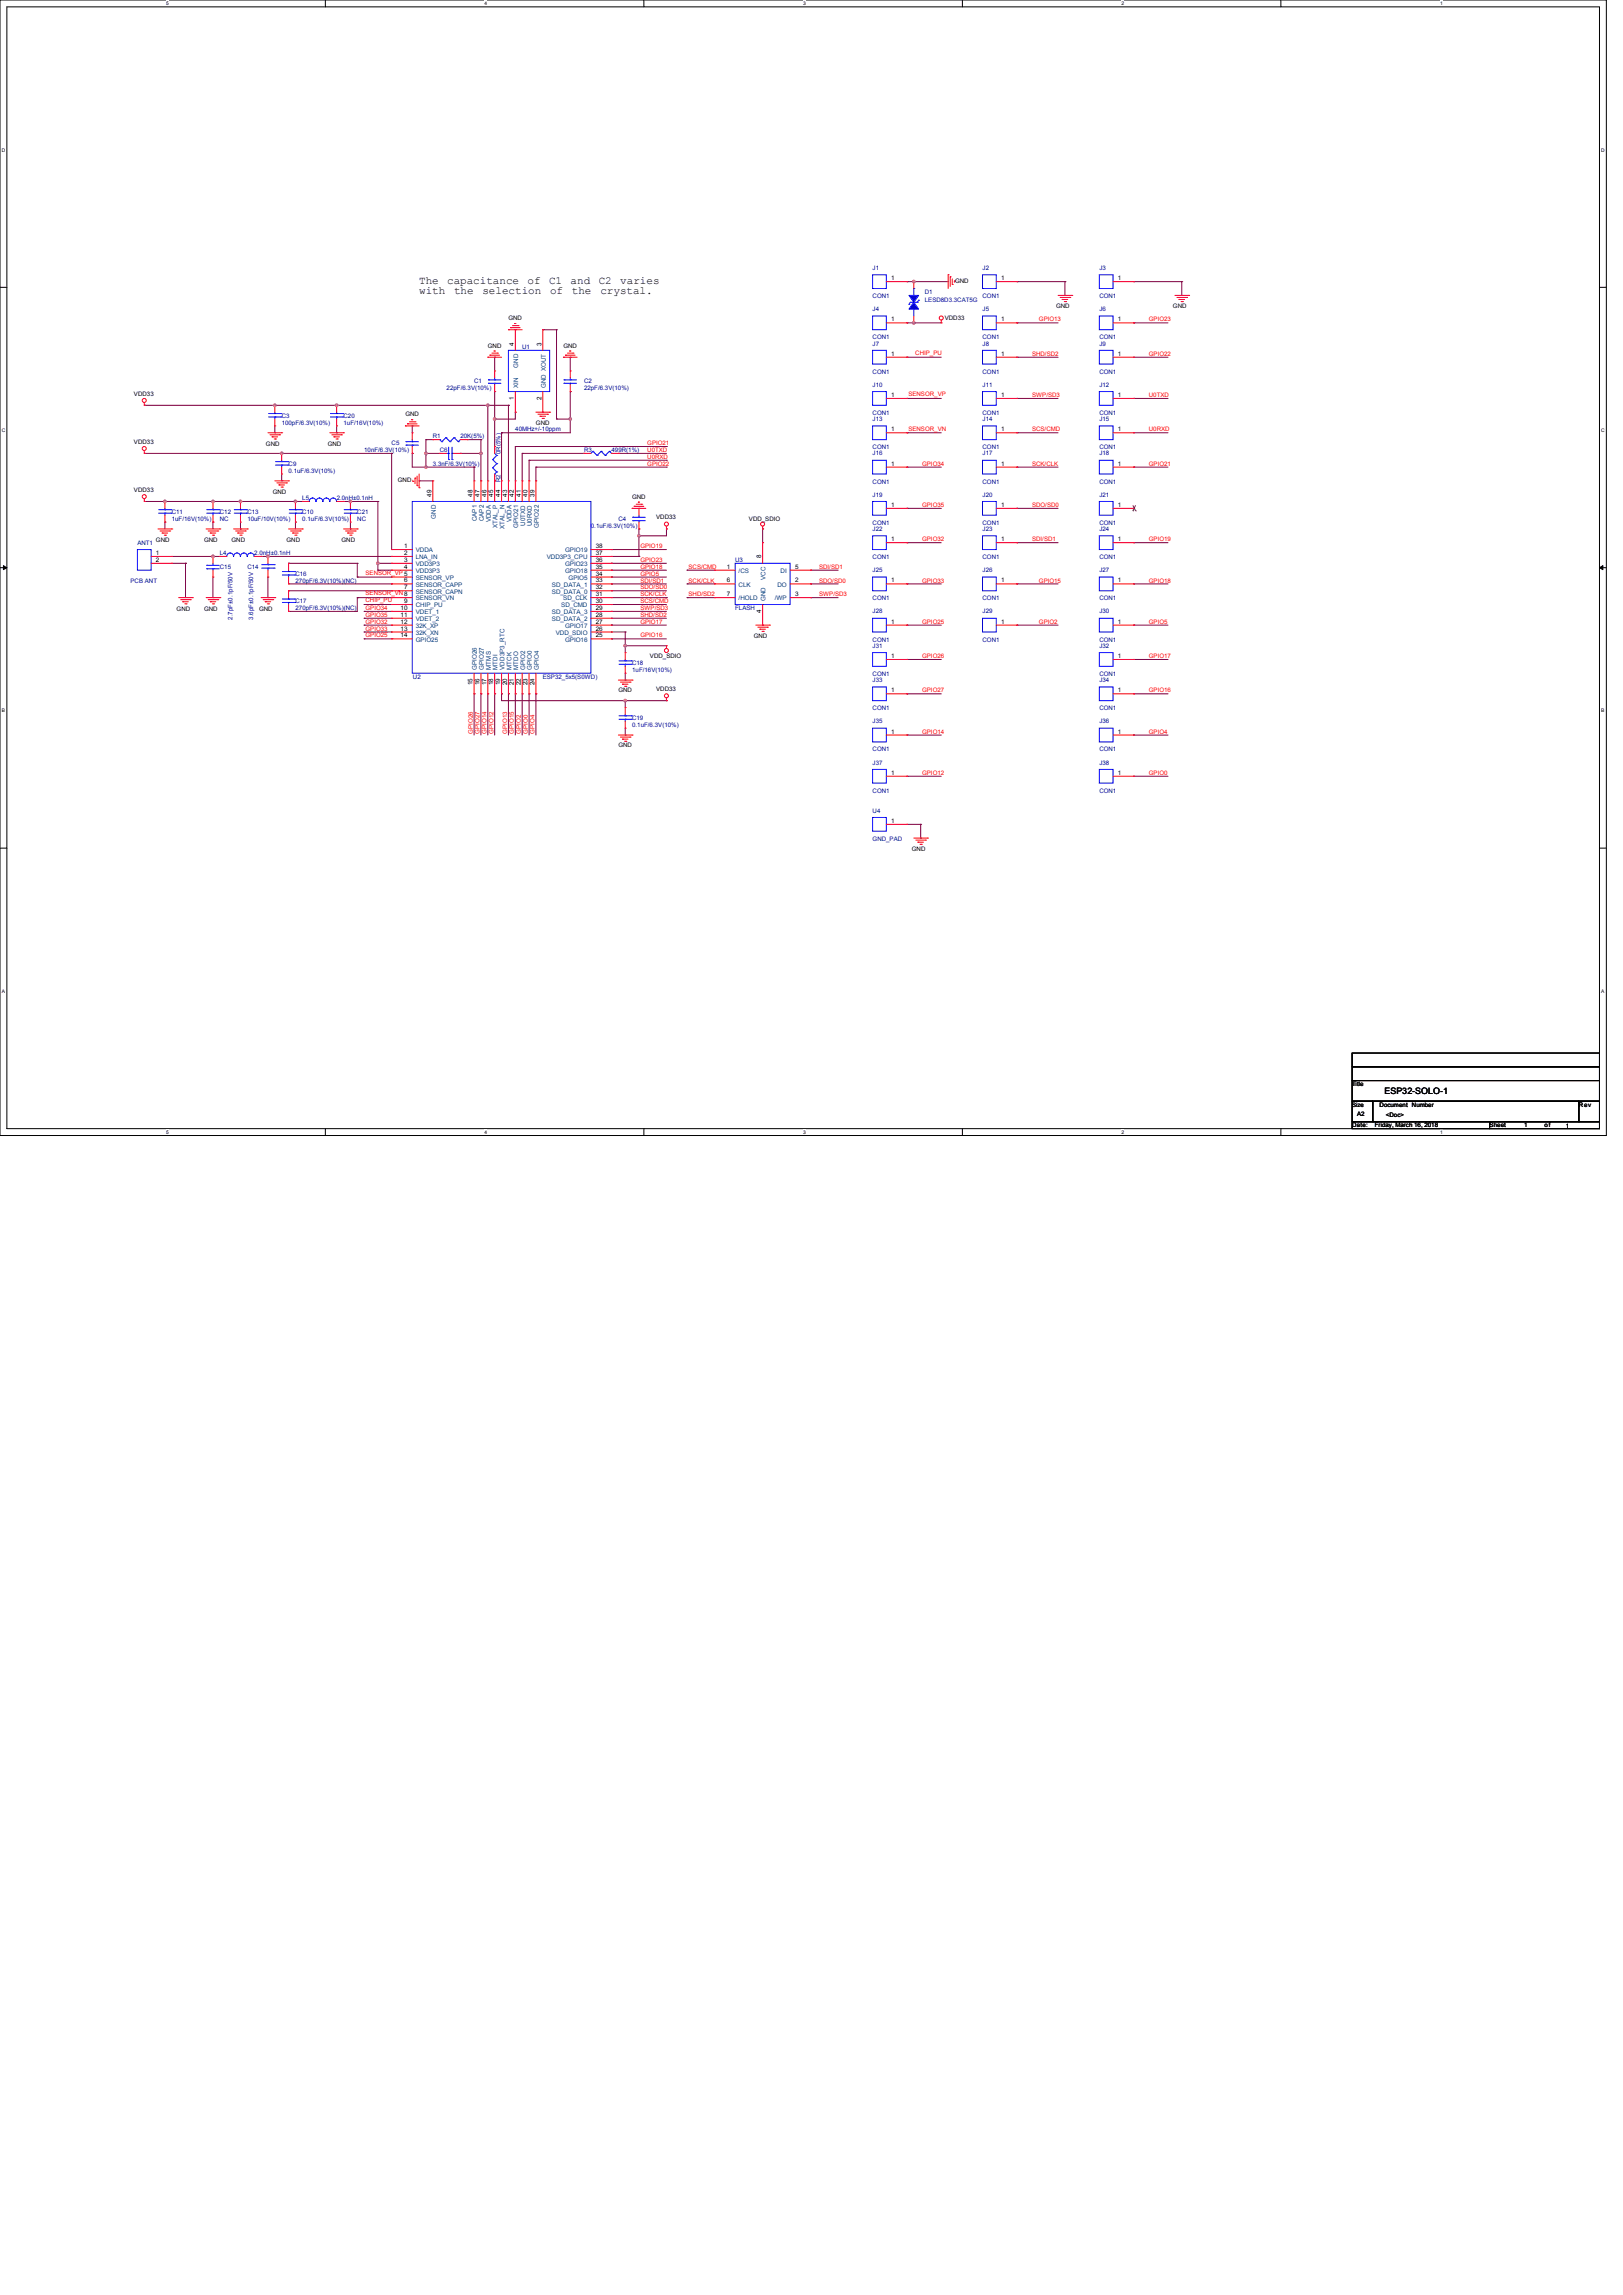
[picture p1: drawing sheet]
<svg xmlns="http://www.w3.org/2000/svg" width="210mm" height="297mm" viewBox="0 0 210 297" stroke-linecap="round" stroke-linejoin="round" font-family="sans-serif">
<defs><g id="words">
<g font-size="1.4">
<text x="54.2" y="36.7">The</text>
<text x="54.2" y="38.1">with</text>
<text x="57.9" y="36.7">capacitance</text>
<text x="58.7" y="38.1">the</text>
<text x="62.4" y="38.1">selection</text>
<text x="68.3" y="36.7">of</text>
<text x="71" y="36.7">C1</text>
<text x="71.2" y="38.1">of</text>
<text x="73.8" y="36.7">and</text>
<text x="74" y="38.1">the</text>
<text x="77.5" y="36.7">C2</text>
<text x="77.7" y="38.1">crystal.</text>
<text x="80.3" y="36.7">varies</text>
</g>
<text font-size="1.2" x="179.1" y="141.6">ESP32-SOLO-1</text>
<g font-size=".8" fill="#000080">
<text x="112.9" y="34.9">J1</text>
<text x="127.1" y="34.9">J2</text>
<text x="142.3" y="34.9">J3</text>
<text x="112.9" y="40.3">J4</text>
<text x="112.9" y="38.6">CON1</text>
<text x="119.7" y="38">D1</text>
<text x="119.7" y="39.1">LESD8D3.3CAT5G</text>
<text x="127.1" y="38.6">CON1</text>
<text x="127.1" y="40.3">J5</text>
<text x="142.3" y="40.3">J6</text>
<text x="142.3" y="38.6">CON1</text>
<text x="67.6" y="45.2">U1</text>
<text x="112.9" y="43.9">CON1</text>
<text x="112.9" y="44.7">J7</text>
<text x="127.1" y="43.9">CON1</text>
<text x="127.1" y="44.7">J8</text>
<text x="142.3" y="43.9">CON1</text>
<text x="142.3" y="44.7">J9</text>
<text x="57.8" y="50.5">22pF/6.3V(10%)</text>
<text x="61.3" y="49.6">C1</text>
<text x="75.6" y="49.6">C2</text>
<text x="75.6" y="50.5">22pF/6.3V(10%)</text>
<text x="112.9" y="48.4">CON1</text>
<text x="112.9" y="50">J10</text>
<text x="112.9" y="53.7">CON1</text>
<text x="127.1" y="48.4">CON1</text>
<text x="127.1" y="50">J11</text>
<text x="127.1" y="53.7">CON1</text>
<text x="142.3" y="50">J12</text>
<text x="142.3" y="53.7">CON1</text>
<text x="142.3" y="48.4">CON1</text>
<text x="36.5" y="54">C3</text>
<text x="36.5" y="54.9">100pF/6.3V(10%)</text>
<text x="44.5" y="54">C20</text>
<text x="44.5" y="54.9">1uF/16V(10%)</text>
<text x="47.1" y="58.5">10nF/6.3V(10%)</text>
<text x="50.7" y="57.6">C5</text>
<text x="56" y="56.7">R1</text>
<text x="56.9" y="58.5">C6</text>
<text x="59.6" y="56.7">20K(5%)</text>
<text x="64.8" y="58.8" transform="rotate(-90 64.8 58.8)">0R(5%)</text>
<text x="66.7" y="55.8">40MHz+/-10ppm</text>
<text x="75.6" y="58.5">R3</text>
<text x="79.1" y="58.5">499R(1%)</text>
<text x="112.9" y="58.9">J16</text>
<text x="112.9" y="54.5">J13</text>
<text x="112.9" y="58.1">CON1</text>
<text x="127.1" y="54.5">J14</text>
<text x="127.1" y="58.1">CON1</text>
<text x="127.1" y="58.9">J17</text>
<text x="142.3" y="54.5">J15</text>
<text x="142.3" y="58.1">CON1</text>
<text x="142.3" y="58.9">J18</text>
<text x="37.3" y="60.3">C9</text>
<text x="37.3" y="61.2">0.1uF/6.3V(10%)</text>
<text x="39.1" y="64.7">L5</text>
<text x="43.6" y="64.7">2.0nH±0.1nH</text>
<text x="56" y="60.3">3.3nF/6.3V(10%)</text>
<text x="64.8" y="62.4" transform="rotate(-90 64.8 62.4)">R2</text>
<text x="112.9" y="62.6">CON1</text>
<text x="112.9" y="64.3">J19</text>
<text x="127.1" y="62.6">CON1</text>
<text x="127.1" y="64.3">J20</text>
<text x="142.3" y="64.3">J21</text>
<text x="142.3" y="62.6">CON1</text>
<text x="17.8" y="70.5">ANT1</text>
<text x="22.2" y="66.5">C11</text>
<text x="22.2" y="67.4">1uF/16V(10%)</text>
<text x="28.5" y="66.5">C12</text>
<text x="28.5" y="67.4">NC</text>
<text x="28.5" y="71.8">L4</text>
<text x="32" y="66.5">C13</text>
<text x="32" y="67.4">10uF/10V(10%)</text>
<text x="32.9" y="71.8">2.0nH±0.1nH</text>
<text x="39.1" y="66.5">C10</text>
<text x="39.1" y="67.4">0.1uF/6.3V(10%)</text>
<text x="46.2" y="66.5">C21</text>
<text x="46.2" y="67.4">NC</text>
<text x="76.5" y="68.3">0.1uF/6.3V(10%)</text>
<text x="80" y="67.4">C4</text>
<text x="112.9" y="68.7">J22</text>
<text x="112.9" y="67.9">CON1</text>
<text x="127.1" y="68.7">J23</text>
<text x="127.1" y="67.9">CON1</text>
<text x="142.3" y="67.9">CON1</text>
<text x="142.3" y="68.7">J24</text>
<text x="16.9" y="75.4">PCB ANT</text>
<text x="28.5" y="73.6">C15</text>
<text x="32" y="73.6">C14</text>
<text x="38.2" y="74.5">C16</text>
<text x="38.2" y="75.4">270pF/6.3V(10%)(NC)</text>
<text x="95.1" y="72.7">U3</text>
<text x="112.9" y="72.4">CON1</text>
<text x="112.9" y="74.1">J25</text>
<text x="112.9" y="77.7">CON1</text>
<text x="127.1" y="72.4">CON1</text>
<text x="127.1" y="74.1">J26</text>
<text x="127.1" y="77.7">CON1</text>
<text x="142.3" y="72.4">CON1</text>
<text x="142.3" y="74.1">J27</text>
<text x="142.3" y="77.7">CON1</text>
<text x="30.1" y="80.2" transform="rotate(-90 30.1 80.2)">2.7pF±0.1pF/50V</text>
<text x="32.7" y="80.2" transform="rotate(-90 32.7 80.2)">3.6pF±0.1pF/50V</text>
<text x="38.2" y="78.1">C17</text>
<text x="38.2" y="78.9">270pF/6.3V(10%)(NC)</text>
<text x="95.1" y="78.9">FLASH</text>
<text x="112.9" y="83.8">J31</text>
<text x="112.9" y="79.4">J28</text>
<text x="112.9" y="83">CON1</text>
<text x="127.1" y="79.4">J29</text>
<text x="127.1" y="83">CON1</text>
<text x="142.3" y="79.4">J30</text>
<text x="142.3" y="83">CON1</text>
<text x="142.3" y="83.8">J32</text>
<text x="53.4" y="87.9">U2</text>
<text x="70.2" y="87.8">ESP32_5x5(S0WD)</text>
<text x="81.8" y="86.1">C18</text>
<text x="81.8" y="86.9">1uF/16V(10%)</text>
<text x="112.9" y="87.5">CON1</text>
<text x="112.9" y="88.3">J33</text>
<text x="142.3" y="87.5">CON1</text>
<text x="142.3" y="88.3">J34</text>
<text x="81.8" y="93.2">C19</text>
<text x="81.8" y="94.1">0.1uF/6.3V(10%)</text>
<text x="112.9" y="93.6">J35</text>
<text x="112.9" y="91.9">CON1</text>
<text x="142.3" y="93.6">J36</text>
<text x="142.3" y="91.9">CON1</text>
<text x="112.9" y="97.3">CON1</text>
<text x="112.9" y="98.9">J37</text>
<text x="142.3" y="97.3">CON1</text>
<text x="142.3" y="98.9">J38</text>
<text x="112.9" y="105.2">U4</text>
<text x="112.9" y="102.6">CON1</text>
<text x="142.3" y="102.6">CON1</text>
<text x="112.9" y="108.8">GND_PAD</text>
</g>
<g font-size=".8">
<text x="65.8" y="41.4">GND</text>
<text x="115.3" y="41.6">1</text>
<text x="115.3" y="36.3">1</text>
<text x="122.2" y="41.4">VDD33</text>
<text x="123.6" y="36.6">GND</text>
<text x="129.5" y="36.3">1</text>
<text x="129.5" y="41.6">1</text>
<text x="136.7" y="39.9">GND</text>
<text x="144.7" y="41.6">1</text>
<text x="144.7" y="36.3">1</text>
<text x="151.8" y="39.9">GND</text>
<text x="63.1" y="45">GND</text>
<text x="66.5" y="44.7" transform="rotate(-90 66.5 44.7)">4</text>
<text x="70" y="44.7" transform="rotate(-90 70 44.7)">3</text>
<text x="72.9" y="45">GND</text>
<text x="115.3" y="46">1</text>
<text x="129.5" y="46">1</text>
<text x="144.7" y="46">1</text>
<text x="17.3" y="51.2">VDD33</text>
<text x="52.5" y="53.9">GND</text>
<text x="66.5" y="51.8" transform="rotate(-90 66.5 51.8)">1</text>
<text x="70" y="51.8" transform="rotate(-90 70 51.8)">2</text>
<text x="115.3" y="51.4">1</text>
<text x="129.5" y="51.4">1</text>
<text x="144.7" y="51.4">1</text>
<text x="17.3" y="57.4">VDD33</text>
<text x="34.4" y="57.7">GND</text>
<text x="42.4" y="57.7">GND</text>
<text x="69.3" y="54.9">GND</text>
<text x="115.3" y="55.8">1</text>
<text x="129.5" y="55.8">1</text>
<text x="144.7" y="55.8">1</text>
<text x="17.3" y="63.6">VDD33</text>
<text x="35.3" y="63.9">GND</text>
<text x="51.5" y="62.4">GND</text>
<text x="55.8" y="64.3" transform="rotate(-90 55.8 64.3)">49</text>
<text x="61.2" y="64.3" transform="rotate(-90 61.2 64.3)">48</text>
<text x="62" y="64.3" transform="rotate(-90 62 64.3)">47</text>
<text x="62.9" y="64.3" transform="rotate(-90 62.9 64.3)">46</text>
<text x="63.8" y="64.3" transform="rotate(-90 63.8 64.3)">45</text>
<text x="64.7" y="64.3" transform="rotate(-90 64.7 64.3)">44</text>
<text x="65.6" y="64.3" transform="rotate(-90 65.6 64.3)">43</text>
<text x="66.5" y="64.3" transform="rotate(-90 66.5 64.3)">42</text>
<text x="67.4" y="64.3" transform="rotate(-90 67.4 64.3)">41</text>
<text x="68.3" y="64.3" transform="rotate(-90 68.3 64.3)">40</text>
<text x="69.2" y="64.3" transform="rotate(-90 69.2 64.3)">39</text>
<text x="81.8" y="64.5">GND</text>
<text x="115.3" y="60.3">1</text>
<text x="115.3" y="65.6">1</text>
<text x="129.5" y="60.3">1</text>
<text x="129.5" y="65.6">1</text>
<text x="144.7" y="65.6">1</text>
<text x="144.7" y="60.3">1</text>
<text x="20.2" y="70.1">GND</text>
<text x="20.2" y="71.8">1</text>
<text x="26.4" y="70.1">GND</text>
<text x="30" y="70.1">GND</text>
<text x="37.1" y="70.1">GND</text>
<text x="44.2" y="70.1">GND</text>
<text x="52.3" y="70.9">1</text>
<text x="52.3" y="71.8">2</text>
<text x="77.1" y="70.9">38</text>
<text x="77.1" y="71.8">37</text>
<text x="84.9" y="67.2">VDD33</text>
<text x="96.9" y="67.4">VDD_SDIO</text>
<text x="115.3" y="70">1</text>
<text x="129.5" y="70">1</text>
<text x="144.7" y="70">1</text>
<text x="20.2" y="72.7">2</text>
<text x="52.3" y="72.7">3</text>
<text x="52.3" y="73.6">4</text>
<text x="52.3" y="75.4">6</text>
<text x="52.3" y="76.3">7</text>
<text x="77.1" y="77.2">31</text>
<text x="77.1" y="76.3">32</text>
<text x="77.1" y="75.4">33</text>
<text x="77.1" y="74.5">34</text>
<text x="77.1" y="73.6">35</text>
<text x="77.1" y="72.7">36</text>
<text x="94.1" y="73.6">1</text>
<text x="94.1" y="75.4">6</text>
<text x="94.1" y="77.2">7</text>
<text x="98.5" y="72.3" transform="rotate(-90 98.5 72.3)">8</text>
<text x="102.9" y="75.4">2</text>
<text x="102.9" y="77.2">3</text>
<text x="102.9" y="73.6">5</text>
<text x="115.3" y="75.4">1</text>
<text x="129.5" y="75.4">1</text>
<text x="144.7" y="75.4">1</text>
<text x="22.9" y="79">GND</text>
<text x="26.4" y="79">GND</text>
<text x="33.5" y="79">GND</text>
<text x="51.8" y="78.9">10</text>
<text x="51.8" y="79.8">11</text>
<text x="51.8" y="80.7">12</text>
<text x="51.8" y="81.6">13</text>
<text x="51.8" y="82.5">14</text>
<text x="52.3" y="78">9</text>
<text x="77.1" y="81.6">26</text>
<text x="77.1" y="82.5">25</text>
<text x="77.1" y="80.7">27</text>
<text x="77.1" y="79.8">28</text>
<text x="77.1" y="78.9">29</text>
<text x="77.1" y="78">30</text>
<text x="97.5" y="82.6">GND</text>
<text x="98.5" y="79.3" transform="rotate(-90 98.5 79.3)">4</text>
<text x="115.3" y="80.7">1</text>
<text x="129.5" y="80.7">1</text>
<text x="144.7" y="80.7">1</text>
<text x="61.2" y="88.7" transform="rotate(-90 61.2 88.7)">15</text>
<text x="62" y="88.7" transform="rotate(-90 62 88.7)">16</text>
<text x="62.9" y="88.7" transform="rotate(-90 62.9 88.7)">17</text>
<text x="63.8" y="88.7" transform="rotate(-90 63.8 88.7)">18</text>
<text x="64.7" y="88.7" transform="rotate(-90 64.7 88.7)">19</text>
<text x="65.6" y="88.7" transform="rotate(-90 65.6 88.7)">20</text>
<text x="66.5" y="88.7" transform="rotate(-90 66.5 88.7)">21</text>
<text x="67.4" y="88.7" transform="rotate(-90 67.4 88.7)">22</text>
<text x="68.3" y="88.7" transform="rotate(-90 68.3 88.7)">23</text>
<text x="69.2" y="88.7" transform="rotate(-90 69.2 88.7)">24</text>
<text x="80" y="89.6">GND</text>
<text x="84.1" y="85.2">VDD_SDIO</text>
<text x="84.9" y="89.4">VDD33</text>
<text x="115.3" y="85.2">1</text>
<text x="115.3" y="89.6">1</text>
<text x="144.7" y="85.2">1</text>
<text x="144.7" y="89.6">1</text>
<text x="115.3" y="94.9">1</text>
<text x="144.7" y="94.9">1</text>
<text x="80" y="96.7">GND</text>
<text x="115.3" y="100.3">1</text>
<text x="144.7" y="100.3">1</text>
<text x="115.3" y="106.5">1</text>
<text x="118" y="110.1">GND</text>
<text x="175" y="140.5">Title</text>
<text x="175" y="143.2">Size</text>
<text x="178.5" y="143.2">Document Number</text>
<text x="204.3" y="143.2">Rev</text>
<text x="175" y="145.9">Date:</text>
<text x="175.6" y="144.5">A2</text>
<text x="177.9" y="145.9">Friday, March 16, 2018</text>
<text x="179.3" y="144.5">&lt;Doc&gt;</text>
<text x="192.7" y="145.9">Sheet</text>
<text x="197.2" y="145.9">1</text>
<text x="199.8" y="145.9">of</text>
<text x="202.6" y="146">1</text>
</g>
<g font-size=".8" fill="#f00">
<text x="134.4" y="41.6">GPIO13</text>
<text x="148.7" y="41.6">GPIO23</text>
<text x="118.4" y="45.9">CHIP_PU</text>
<text x="133.5" y="46">SHD/SD2</text>
<text x="148.7" y="46">GPIO22</text>
<text x="117.5" y="51.3">SENSOR_VP</text>
<text x="133.5" y="51.4">SWP/SD3</text>
<text x="148.7" y="51.4">U0TXD</text>
<text x="83.8" y="58.5">U0TXD</text>
<text x="83.8" y="59.4">U0RXD</text>
<text x="83.8" y="57.6">GPIO21</text>
<text x="117.5" y="55.7">SENSOR_VN</text>
<text x="133.5" y="55.8">SCS/CMD</text>
<text x="148.7" y="55.8">U0RXD</text>
<text x="83.8" y="60.3">GPIO22</text>
<text x="119.3" y="60.3">GPIO34</text>
<text x="119.3" y="65.6">GPIO35</text>
<text x="133.5" y="60.3">SCK/CLK</text>
<text x="133.5" y="65.6">SDO/SD0</text>
<text x="148.7" y="60.3">GPIO21</text>
<text x="82.9" y="70.9">GPIO19</text>
<text x="119.3" y="70.1">GPIO32</text>
<text x="133.5" y="70.1">SDI/SD1</text>
<text x="148.7" y="70.1">GPIO19</text>
<text x="47.3" y="77.9">CHIP_PU</text>
<text x="47.3" y="74.4">SENSOR_VP5</text>
<text x="47.3" y="77.1">SENSOR_VN8</text>
<text x="82.9" y="76.3">SDO/SD0</text>
<text x="82.9" y="75.4">SDI/SD1</text>
<text x="82.9" y="77.2">SCK/CLK</text>
<text x="82.9" y="73.6">GPIO18</text>
<text x="82.9" y="74.5">GPIO5</text>
<text x="82.9" y="72.7">GPIO23</text>
<text x="89.1" y="75.4">SCK/CLK</text>
<text x="89.1" y="73.6">SCS/CMD</text>
<text x="89.1" y="77.2">SHD/SD2</text>
<text x="106" y="77.2">SWP/SD3</text>
<text x="106" y="73.6">SDI/SD1</text>
<text x="106" y="75.4">SDO/SD0</text>
<text x="119.3" y="75.4">GPIO33</text>
<text x="134.4" y="75.4">GPIO15</text>
<text x="148.7" y="75.4">GPIO18</text>
<text x="47.3" y="79.8">GPIO35</text>
<text x="47.3" y="78.9">GPIO34</text>
<text x="47.3" y="80.7">GPIO32</text>
<text x="47.3" y="81.6">GPIO33</text>
<text x="47.3" y="82.5">GPIO25</text>
<text x="82.9" y="82.5">GPIO16</text>
<text x="82.9" y="80.7">GPIO17</text>
<text x="82.9" y="78.9">SWP/SD3</text>
<text x="82.9" y="78.1">SCS/CMD</text>
<text x="82.9" y="79.8">SHD/SD2</text>
<text x="119.3" y="80.7">GPIO25</text>
<text x="134.4" y="80.7">GPIO2</text>
<text x="148.7" y="80.7">GPIO5</text>
<text x="119.3" y="85.2">GPIO26</text>
<text x="119.3" y="89.6">GPIO27</text>
<text x="148.7" y="89.6">GPIO16</text>
<text x="148.7" y="85.2">GPIO17</text>
<text x="61.2" y="94.9" transform="rotate(-90 61.2 94.9)">GPIO26</text>
<text x="62.1" y="94.9" transform="rotate(-90 62.1 94.9)">GPIO27</text>
<text x="62.9" y="94.9" transform="rotate(-90 62.9 94.9)">GPIO14</text>
<text x="63.8" y="94.9" transform="rotate(-90 63.8 94.9)">GPIO12</text>
<text x="65.6" y="94.9" transform="rotate(-90 65.6 94.9)">GPIO13</text>
<text x="66.5" y="94.9" transform="rotate(-90 66.5 94.9)">GPIO15</text>
<text x="67.4" y="94.9" transform="rotate(-90 67.4 94.9)">GPIO2</text>
<text x="68.3" y="94.9" transform="rotate(-90 68.3 94.9)">GPIO0</text>
<text x="69.2" y="94.9" transform="rotate(-90 69.2 94.9)">GPIO4</text>
<text x="119.3" y="94.9">GPIO14</text>
<text x="148.7" y="94.9">GPIO4</text>
<text x="119.3" y="100.3">GPIO12</text>
<text x="148.7" y="100.3">GPIO0</text>
</g>
<g font-size=".8" fill="#004080">
<text x="67.1" y="47.6" transform="rotate(-90 67.1 47.6)">GND</text>
<text x="67.1" y="50.2" transform="rotate(-90 67.1 50.2)">XIN</text>
<text x="70.6" y="50.2" transform="rotate(-90 70.6 50.2)">GND XOUT</text>
<text x="53.8" y="71.5">VDDA</text>
<text x="56.4" y="67.2" transform="rotate(-90 56.4 67.2)">GND</text>
<text x="61.7" y="67.5" transform="rotate(-90 61.7 67.5)">CAP1</text>
<text x="62.6" y="67.5" transform="rotate(-90 62.6 67.5)">CAP2</text>
<text x="63.5" y="67.6" transform="rotate(-90 63.5 67.6)">VDDA</text>
<text x="64.4" y="68.4" transform="rotate(-90 64.4 68.4)">XTAL_P</text>
<text x="65.3" y="68.4" transform="rotate(-90 65.3 68.4)">XTAL_N</text>
<text x="66.2" y="67.6" transform="rotate(-90 66.2 67.6)">VDDA</text>
<text x="67.1" y="68.3" transform="rotate(-90 67.1 68.3)">GPIO21</text>
<text x="67.9" y="68" transform="rotate(-90 67.9 68)">U0TXD</text>
<text x="68.8" y="68.1" transform="rotate(-90 68.8 68.1)">U0RXD</text>
<text x="69.7" y="68.3" transform="rotate(-90 69.7 68.3)">GPIO22</text>
<text x="73.1" y="71.5">GPIO19</text>
<text x="53.8" y="72.4">LNA_IN</text>
<text x="53.8" y="73.3">VDD3P3</text>
<text x="53.8" y="74.1">VDD3P3</text>
<text x="53.8" y="75">SENSOR_VP</text>
<text x="53.8" y="75.9">SENSOR_CAPP</text>
<text x="53.8" y="76.8">SENSOR_CAPN</text>
<text x="53.8" y="77.7">SENSOR_VN</text>
<text x="70.7" y="72.4">VDD3P3_CPU</text>
<text x="71.4" y="76.8">SD_DATA_0</text>
<text x="71.4" y="75.9">SD_DATA_1</text>
<text x="72.9" y="77.7">SD_CLK</text>
<text x="73.1" y="74.1">GPIO18</text>
<text x="73.1" y="73.3">GPIO23</text>
<text x="73.6" y="75">GPIO5</text>
<text x="95.6" y="74.1">/CS</text>
<text x="95.6" y="75.9">CLK</text>
<text x="95.6" y="77.7">/HOLD</text>
<text x="99.1" y="77.8" transform="rotate(-90 99.1 77.8)">GND</text>
<text x="99.1" y="75.1" transform="rotate(-90 99.1 75.1)">VCC</text>
<text x="100.2" y="77.7">/WP</text>
<text x="100.6" y="75.9">DO</text>
<text x="101" y="74.1">DI</text>
<text x="53.8" y="78.6">CHIP_PU</text>
<text x="53.8" y="79.5">VDET_1</text>
<text x="53.8" y="80.4">VDET_2</text>
<text x="53.8" y="81.3">32K_XP</text>
<text x="53.8" y="82.1">32K_XN</text>
<text x="53.8" y="83">GPIO25</text>
<text x="71.4" y="80.4">SD_DATA_2</text>
<text x="71.4" y="79.5">SD_DATA_3</text>
<text x="71.9" y="82.1">VDD_SDIO</text>
<text x="72.6" y="78.6">SD_CMD</text>
<text x="73.1" y="83">GPIO16</text>
<text x="73.1" y="81.3">GPIO17</text>
<text x="61.7" y="86.7" transform="rotate(-90 61.7 86.7)">GPIO26</text>
<text x="62.6" y="86.7" transform="rotate(-90 62.6 86.7)">GPIO27</text>
<text x="63.5" y="86.7" transform="rotate(-90 63.5 86.7)">MTMS</text>
<text x="64.4" y="86.7" transform="rotate(-90 64.4 86.7)">MTDI</text>
<text x="65.3" y="86.7" transform="rotate(-90 65.3 86.7)">VDD3P3_RTC</text>
<text x="66.2" y="86.7" transform="rotate(-90 66.2 86.7)">MTCK</text>
<text x="67.1" y="86.7" transform="rotate(-90 67.1 86.7)">MTDO</text>
<text x="67.9" y="86.7" transform="rotate(-90 67.9 86.7)">GPIO2</text>
<text x="68.8" y="86.7" transform="rotate(-90 68.8 86.7)">GPIO0</text>
<text x="69.7" y="86.7" transform="rotate(-90 69.7 86.7)">GPIO4</text>
</g>
<g font-size=".6">
<text x="21.5" y=".7">5</text>
<text x="62.7" y=".7">4</text>
<text x="103.9" y=".7">3</text>
<text x="145.1" y=".7">2</text>
<text x="186.3" y=".7">1</text>
<text x=".2" y="19.6">D</text>
<text x="207.2" y="19.6">D</text>
<text x=".2" y="55.9">C</text>
<text x="207.2" y="55.9">C</text>
<text x=".2" y="92.2">B</text>
<text x="207.2" y="92.2">B</text>
<text x=".2" y="128.5">A</text>
<text x="207.2" y="128.5">A</text>
<text x="21.5" y="146.7">5</text>
<text x="62.7" y="146.7">4</text>
<text x="103.9" y="146.7">3</text>
<text x="145.1" y="146.7">2</text>
<text x="186.3" y="146.7">1</text>
</g>
</g></defs>
<path d="M0 0h207.8v146.9h-207.8zM.9 .9h206.1v145.2h-206.1z" fill="none" stroke="#000" stroke-width=".13"/>
<g fill="#fff">
<path d="M21.5 .1h.3v.7h-.3z"/>
<path d="M21.5 146.2h.3v.7h-.3z"/>
</g>
<path d="M42.1 0v.9M42.1 146.1v.8" fill="none" stroke="#000" stroke-width=".13"/>
<g fill="#fff">
<path d="M62.7 .1h.4v.7h-.4z"/>
<path d="M62.7 146.2h.4v.7h-.4z"/>
</g>
<path d="M83.3 0v.9M83.3 146.1v.8" fill="none" stroke="#000" stroke-width=".13"/>
<g fill="#fff">
<path d="M103.9 .1h.4v.7h-.4z"/>
<path d="M103.9 146.2h.4v.7h-.4z"/>
</g>
<path d="M124.5 0v.9M124.5 146.1v.8" fill="none" stroke="#000" stroke-width=".13"/>
<g fill="#fff">
<path d="M145.1 .1h.4v.7h-.4z"/>
<path d="M145.1 146.2h.4v.7h-.4z"/>
</g>
<path d="M165.7 0v.9M165.7 146.1v.8" fill="none" stroke="#000" stroke-width=".13"/>
<g fill="#fff">
<path d="M186.3 .1h.4v.7h-.4z"/>
<path d="M186.3 146.2h.4v.7h-.4z"/>
<path d="M.2 19h.5v.7h-.5z"/>
<path d="M207.2 19h.4v.7h-.4z"/>
<path d="M.2 55.3h.5v.7h-.5z"/>
<path d="M207.2 55.3h.4v.7h-.4z"/>
</g>
<path d="M0 37.2h.9M207 37.2h.8" fill="none" stroke="#000" stroke-width=".13"/>
<g fill="#fff">
<path d="M.2 91.6h.4v.7h-.4z"/>
<path d="M207.2 91.6h.4v.7h-.4z"/>
</g>
<path d="M0 73.5h.9M207 73.5h.8" fill="none" stroke="#000" stroke-width=".13"/>
<path d="M.4 73.2l.5 .3-.5 .2zM207 73.5l.4-.3v.5z" fill="#000" stroke="#000" stroke-width=".13"/>
<g fill="#fff">
<path d="M.2 127.9h.4v.7h-.4z"/>
<path d="M207.2 127.9h.4v.7h-.4z"/>
</g>
<path d="M0 109.8h.9M207 109.8h.8M175 138.1h32v1.7h-32zM175 139.8h32v2.7h-32zM175 136.3h32v1.8h-32zM175 142.5h2.6v2.7h-2.6zM175 145.2h17.7v.9h-17.7zM177.6 142.5h26.7v2.7h-26.7zM192.7 145.2h14.3v.9h-14.3zM204.3 142.5h2.7v2.7h-2.7z" fill="none" stroke="#000" stroke-width=".13"/>
<g fill="none" stroke="#800040" stroke-width=".13">
<path d="M117.3 36.4h.1M117.3 36.4h5.4M118.2 36.4h.1M131.6 36.4h.1M131.6 36.4h6.2M137.8 36.4h.1M137.8 36.4v1.8M146.7 36.4h.1M146.7 36.4h6.2M152.9 36.4h.1M152.9 36.4v1.8M18.7 52.5h.1"/>
<path d="M18.7 52.5h47.1M18.7 58.7h32M35.6 56h.1M35.6 55.1v.9M36.4 58.7h.1M43.6 56h.1M43.6 52.5h.1M43.6 55.1v.9M50.7 58.7h.1M50.7 58.7v12.4M53.3 55.1h.1M53.3 58.7h.1"/>
<path d="M53.3 58.7v1.8h8M53.3 55.1v.9M55.1 56.9h.1M55.1 58.7h.1M55.1 58.7h1.8M55.1 56.9h.9M55.1 56.9v3.6M59.6 58.7h.1M59.6 58.7h2.6M60.5 56.9h1.7M62.2 56.9h.1M62.2 58.7h.1"/>
<path d="M62.2 56.9v5.3M63.1 52.5h.1M63.1 52.5v9.7M64 54.2h.1M64 50.7h.1M64 46.2h.1M64 46.2v1.8M64 50.7v7.1M64.9 56h.1M64.9 56v6.2M65.8 52.5h.1M65.8 52.5v9.7"/>
<path d="M66.7 57.8h.1M66.7 53.3h.1M66.7 53.3v.9h-2.7M66.7 57.8v4.4M66.7 57.8h19.5M67.6 58.7h.1M67.6 58.7h8M67.6 58.7v3.5M68.5 59.6h.1M68.5 59.6v2.6M68.5 59.6h17.7M70.2 42.7h.1"/>
<path d="M70.2 42.7h1.8M72 42.7h.1M72 54.2h.1M72 42.7v11.5M72 54.2h1.8M73.8 46.2h.1M73.8 54.2h.1M73.8 50.7h.1M73.8 50.7v5.3h-8.9M73.8 46.2v1.8M75.6 58.7h.1M80 58.7h.1"/>
<path d="M80 58.7h6.2M86.2 59.6h.1M86.2 57.8h.1M117.3 51.6h.1M117.3 56h.1M117.3 41.8h.1M117.3 46.2h.1M117.3 51.6h4.5M117.3 56h4.5M117.3 41.8h4.5M117.3 46.2h4.5M118.2 41.8h.1"/>
<path d="M131.6 46.2h.1M131.6 51.6h.1M131.6 56h.1M131.6 41.8h.1M131.6 51.6h5.3M131.6 56h5.3M131.6 41.8h5.3M131.6 46.2h5.3M146.7 51.6h.1M146.7 56h.1M146.7 46.2h.1M146.7 41.8h.1"/>
<path d="M146.7 51.6h4.4M146.7 56h4.4M146.7 41.8h4.4M146.7 46.2h4.4M18.7 64.9h20.4M21.3 64.9h.1M21.3 67.6h.1M21.3 67.6v.9M22.2 72h6.2M22.2 72.9h1.8M24 72.9h.1M24 72.9v4.4"/>
<path d="M27.6 72h.1M27.6 67.6h.1M27.6 64.9h.1M27.6 77.3h.1M27.6 67.6v.9M27.6 74.7v2.6M31.1 68.5h.1M31.1 64.9h.1M31.1 67.6v.9M33.8 72h16.9M34.7 72h.1M34.7 77.3h.1"/>
<path d="M34.7 74.7v2.6M36.4 62.2h.1M36.4 61.3v.9M37.3 72.9h.1M37.3 79.1h.1M37.3 72.9h8.9M37.3 75.6h13.4M37.3 76.5h13.4M38.2 67.6h.1M38.2 64.9h.1M38.2 67.6v.9M39.1 64.9h.1"/>
<path d="M44.4 64.9h4.5M45.3 64.9h.1M45.3 68.5h.1M45.3 67.6v.9M46.2 74.7h.1M46.2 77.3h.1M46.2 72.9h.1M46.2 74.7h4.5M46.2 77.3h4.5M46.2 77.3v1.8h-8.9M46.2 72.9v1.8M47.1 78.2h.1"/>
<path d="M47.1 79.1h.1M47.1 78.2h3.6M47.1 79.1h3.6M48.9 72.9h.1M48.9 64.9h.1M48.9 73.8h.1M48.9 72.9h1.8M48.9 73.8h1.8M48.9 64.9v8.9M50.7 75.6h.1M50.7 76.5h.1M50.7 72h.1"/>
<path d="M54.2 62.2h.1M54.2 62.2h1.8M55.1 60.5h.1M61.3 60.5h.1M61.3 60.5v1.7M69.3 60.5h.1M69.3 60.5h16.9M69.3 60.5v1.7M79.1 76.5h.1M79.1 75.6h.1M79.1 79.1h.1M79.1 78.2h.1"/>
<path d="M79.1 73.8h.1M79.1 74.7h.1M79.1 72.9h.1M79.1 71.1h.1M79.1 72h3.6M79.1 72.9h7.1M79.1 75.6h7.1M79.1 78.2h7.1M79.1 73.8h7.1M79.1 74.7h7.1M79.1 77.3h7.1M79.1 76.5h7.1"/>
<path d="M79.1 79.1h7.1M79.1 71.1h7.1M82.7 68.5h.1M82.7 69.3h.1M82.7 72h.1M82.7 68.5v3.5M86.2 77.3h.1M86.2 68.5h.1M86.2 60.5h.1M86.2 68.5v.8h-3.5M88.9 75.6h.1M88.9 73.8h.1"/>
<path d="M88.9 77.3h.1M88.9 75.6h3.6M88.9 73.8h3.6M88.9 77.3h3.6M98.7 68.5h.1M98.7 68.5v1.7M104.9 77.3h.1M104.9 73.8h.1M104.9 75.6h.1M104.9 75.6h3.6M104.9 73.8h3.6M104.9 77.3h3.6"/>
<path d="M117.3 70.2h.1M117.3 75.6h.1M117.3 60.5h.1M117.3 65.8h.1M117.3 70.2h4.5M117.3 75.6h4.5M117.3 60.5h4.5M117.3 65.8h4.5M131.6 60.5h.1M131.6 65.8h.1M131.6 70.2h.1M131.6 75.6h.1"/>
<path d="M131.6 70.2h5.3M131.6 75.6h5.3M131.6 60.5h5.3M131.6 65.8h5.3M146.7 75.6h.1M146.7 60.5h.1M146.7 70.2h.1M146.7 70.2h4.4M146.7 75.6h4.4M146.7 60.5h4.4M47.1 80h.1M47.1 80.9h.1"/>
<path d="M47.1 81.8h.1M47.1 82.7h.1M47.1 80h3.6M47.1 80.9h3.6M47.1 81.8h3.6M47.1 82.7h3.6M61.3 89.8h.1M61.3 89.8v5.3M62.2 89.8h.1M62.2 89.8v5.3M63.1 89.8h.1M63.1 89.8v5.3"/>
<path d="M64 89.8h.1M64 89.8v5.3M64.9 89.8h.1M64.9 89.8v.9h21.3M65.8 89.8h.1M65.8 89.8v5.3M66.7 89.8h.1M66.7 89.8v5.3M67.6 89.8h.1M67.6 89.8v5.3M68.5 89.8h.1M68.5 89.8v5.3"/>
<path d="M69.3 89.8h.1M69.3 89.8v5.3M79.1 82.7h.1M79.1 80.9h.1M79.1 80h.1M79.1 80h7.1M79.1 80.9h7.1M79.1 81.8h1.8M79.1 82.7h7.1M80.9 90.7h.1M80.9 88h.1M80.9 83.6h.1"/>
<path d="M80.9 81.8h.1M80.9 95.1h.1M80.9 81.8v2.7M80.9 87.1v.9M80.9 90.7v.9M80.9 94.2v.9M80.9 83.6h5.3M86.2 90.7h.1M117.3 80.9h.1M117.3 85.3h.1M117.3 89.8h.1M117.3 95.1h.1"/>
<path d="M117.3 80.9h4.5M117.3 85.3h4.5M117.3 89.8h4.5M117.3 95.1h4.5M131.6 80.9h.1M131.6 80.9h5.3M146.7 95.1h.1M146.7 89.8h.1M146.7 80.9h.1M146.7 85.3h.1M146.7 80.9h4.4M146.7 85.3h4.4"/>
<path d="M146.7 89.8h4.4M146.7 95.1h4.4M117.3 100.5h.1M117.3 100.5h4.5M117.3 106.7h1.8M119.1 106.7h.1M119.1 108.5h.1M119.1 106.7v1.8M146.7 100.5h.1M146.7 100.5h4.4"/>
</g>
<g fill="#f0f" stroke="#f0f" stroke-width=".13">
<circle cx="35.6" cy="52.4" r=".17"/>
<circle cx="118.2" cy="41.8" r=".17"/>
<circle cx="48.9" cy="72.9" r=".17"/>
<circle cx="118.2" cy="36.4" r=".17"/>
<circle cx="80.9" cy="90.7" r=".17"/>
<circle cx="27.6" cy="72" r=".17"/>
<circle cx="36.4" cy="58.7" r=".17"/>
<circle cx="45.3" cy="64.9" r=".17"/>
<circle cx="43.6" cy="52.4" r=".17"/>
<circle cx="63.1" cy="52.4" r=".17"/>
<circle cx="38.2" cy="64.9" r=".17"/>
<circle cx="31.1" cy="64.9" r=".17"/>
<circle cx="21.3" cy="64.9" r=".17"/>
<circle cx="27.6" cy="64.9" r=".17"/>
<circle cx="80.9" cy="83.6" r=".17"/>
<circle cx="82.7" cy="69.3" r=".17"/>
<circle cx="73.8" cy="54.2" r=".17"/>
<circle cx="64" cy="54.2" r=".17"/>
<circle cx="55.1" cy="58.7" r=".17"/>
<circle cx="55.1" cy="60.4" r=".17"/>
<circle cx="62.2" cy="58.7" r=".17"/>
<circle cx="34.7" cy="72" r=".17"/>
</g>
<g fill="none" stroke="#f00" stroke-width=".13">
<path d="M114.7 36.4h2.6M117.3 36.4h.1M118.2 36.4h.1M118.2 36.4v.9M122.7 35.6h.1M122.7 35.6v1.7M122.9 35.8h.1M122.9 35.8v1.3M123.2 36.8h.1M123.2 36.1v.7M123.5 36.4h.1M123.5 36.4v.1"/>
<path d="M128.9 36.4h2.7M131.6 36.4h.1M136.9 38.2h1.8M137.2 38.5h1.2M137.4 38.8h.1M137.4 38.8h.8M137.7 39h.2M137.9 39h.1M138.4 38.5h.1M138.7 38.2h.1M144 36.4h2.7M146.7 36.4h.1"/>
<path d="M152 38.2h1.8M152.3 38.5h1.2M152.5 38.8h.1M152.5 38.8h.8M152.8 39h.2M153 39h.1M153.5 38.5h.1M153.8 38.2h.1M18.7 52.5h.1M18.7 58.7h.1M18.7 52.1v.4M18.7 58.3v.4"/>
<path d="M34.7 56h1.7M34.9 56.3h1.3M35.2 56.5h.1M35.2 56.5h.7M35.5 56.8h.1M35.6 52.5h.1M35.6 55.1h.1M35.6 52.5v.8M35.6 54.2v.9M35.6 56.8h.1M36.2 56.3h.1M36.4 56h.1"/>
<path d="M36.4 58.7h.1M36.4 58.7v.9M42.7 56h1.7M42.9 56.3h1.3M43.2 56.5h.1M43.2 56.5h.7M43.5 56.8h.1M43.6 52.5h.1M43.6 55.1h.1M43.6 52.5v.8M43.6 54.2v.9M43.6 56.8h.1"/>
<path d="M44.2 56.3h.1M44.4 56h.1M52.5 55.1h.1M52.5 55.1h1.7M52.7 54.9h.1M52.7 54.9h1.3M53 54.6h.7M53.3 54.3h.1M53.3 58.7h.1M53.3 56h.1M53.3 56v.9M53.3 57.8v.9"/>
<path d="M53.7 54.6h.1M56 56.9h.1M56 56.9h.9M56.9 58.7h.1M56.9 58.7h.9M58.7 58.7h.9M59.6 58.7h.1M59.6 56.9h.9M60.5 56.9h.1M63.1 46.2h.1M63.1 46.2h1.8M63.4 46h.1"/>
<path d="M63.4 46h1.2M63.6 45.7h.8M63.9 45.4h.1M63.9 45.4h.2M64 50.7h.1M64 48h.1M64 57.8h.1M64 48v.9M64 49.8v.9M64 57.8v.9M64.4 45.7h.1M65.8 42.7h.1"/>
<path d="M65.8 42.7h1.8M66.1 42.4h.1M66.1 42.4h1.2M66.3 42.1h.7M66.6 41.9h.1M66.6 41.9h.2M66.7 53.3h.1M66.7 42.7h.1M66.7 42.7v2.6M66.7 50.7v2.6M67 42.1h.1M69.3 53.3h1.8"/>
<path d="M69.6 53.6h1.3M69.9 53.9h.1M69.9 53.9h.7M70.1 54.1h.2M70.2 53.3h.1M70.2 42.7h.1M70.2 42.7v2.6M70.2 50.7v2.6M70.3 54.1h.1M70.9 53.6h.1M71.1 53.3h.1M72.9 46.2h.1"/>
<path d="M72.9 46.2h1.8M73.2 46h.1M73.2 46h1.2M73.4 45.7h.7M73.7 45.4h.1M73.7 45.4h.2M73.8 50.7h.1M73.8 48h.1M73.8 48v.9M73.8 49.8v.9M74.1 45.7h.1M75.6 58.7h.1"/>
<path d="M75.6 58.7h.9M79.1 58.7h.9M80 58.7h.1M114.7 56h2.6M114.7 46.2h2.6M114.7 41.8h2.6M114.7 51.6h2.6M117.3 41.8h.1M117.3 46.2h.1M117.3 51.6h.1M117.3 56h.1M118.2 41.8h.1"/>
<path d="M118.2 40.9v.9M121.8 41.8h.1M121.8 41.4v.4M128.9 56h2.7M128.9 46.2h2.7M128.9 41.8h2.7M128.9 51.6h2.7M131.6 56h.1M131.6 41.8h.1M131.6 46.2h.1M131.6 51.6h.1M144 56h2.7"/>
<path d="M144 46.2h2.7M144 41.8h2.7M144 51.6h2.7M146.7 51.6h.1M146.7 41.8h.1M146.7 56h.1M146.7 46.2h.1M18.7 64.9h.1M18.7 64.5v.4M19.6 72h2.6M19.6 72.9h2.6M20.4 68.5h1.8"/>
<path d="M20.7 68.7h1.3M21 69h.1M21 69h.7M21.3 69.3h.1M21.3 64.9h.1M21.3 67.6h.1M21.3 64.9v.9M21.3 66.7v.9M21.4 69.3h.1M22 68.7h.1M22.2 68.5h.1M22.2 72h.1"/>
<path d="M22.2 72.9h.1M23.1 77.3h1.8M23.4 77.6h1.2M23.6 77.9h.1M23.6 77.9h.8M23.9 78.1h.2M24.1 78.1h.1M24.6 77.6h.1M24.9 77.3h.1M26.7 68.5h1.7M26.7 77.3h1.7M26.9 68.7h1.3"/>
<path d="M26.9 77.6h1.3M27.2 69h.1M27.2 77.9h.1M27.2 69h.7M27.2 77.9h.7M27.5 69.3h.1M27.5 78.1h.1M27.6 74.7h.1M27.6 72h.1M27.6 64.9h.1M27.6 67.6h.1M27.6 64.9v.9"/>
<path d="M27.6 66.7v.9M27.6 72v.9M27.6 73.8v.9M27.6 69.3h.1M27.6 78.1h.1M28.2 68.7h.1M28.2 77.6h.1M28.4 68.5h.1M28.4 77.3h.1M28.4 72h.1M28.4 72h.9M30.2 68.5h1.8"/>
<path d="M30.5 68.7h1.2M30.8 69h.1M30.8 69h.7M31 69.3h.2M31.1 64.9h.1M31.1 67.6h.1M31.1 64.9v.9M31.1 66.7v.9M31.2 69.3h.1M31.7 68.7h.1M32 68.5h.1M32.9 72h.9"/>
<path d="M33.8 72h.1M33.8 77.3h1.8M34 77.6h1.3M34.3 77.9h.1M34.3 77.9h.7M34.6 78.1h.2M34.7 72h.1M34.7 74.7h.1M34.7 72v.9M34.7 73.8v.9M34.8 78.1h.1M35.3 77.6h.1"/>
<path d="M35.6 77.3h.1M35.6 62.2h1.7M35.8 62.5h1.3M36.1 62.8h.1M36.1 62.8h.7M36.4 63h.1M36.4 61.3h.1M36.4 60.5v.8M36.5 63h.1M37.1 62.5h.1M37.3 62.2h.1M37.3 72.9h.1"/>
<path d="M37.3 75.6h.1M37.3 76.5h.1M37.3 79.1h.1M37.3 68.5h1.8M37.3 72.9v.9M37.3 74.7v.9M37.3 76.5v.8M37.3 78.2v.9M37.6 68.7h1.3M37.9 69h.1M37.9 69h.7M38.1 69.3h.2"/>
<path d="M38.2 64.9h.1M38.2 67.6h.1M38.2 64.9v.9M38.2 66.7v.9M38.3 69.3h.1M38.9 68.7h.1M39.1 68.5h.1M39.1 64.9h.1M39.1 64.9h.9M43.6 64.9h.8M44.4 64.9h.1M44.4 68.5h1.8"/>
<path d="M44.7 68.7h1.3M45 69h.1M45 69h.7M45.3 69.3h.1M45.3 64.9h.1M45.3 67.6h.1M45.3 64.9v.9M45.3 66.7v.9M45.4 69.3h.1M46 68.7h.1M46.2 68.5h.1M50.7 71.1h.1"/>
<path d="M50.7 72h.1M50.7 72.9h.1M50.7 73.8h.1M50.7 74.7h.1M50.7 75.6h.1M50.7 76.5h.1M50.7 77.3h.1M50.7 78.2h.1M50.7 79.1h.1M50.7 77.3h2.6M50.7 73.8h2.6M50.7 75.6h2.6"/>
<path d="M50.7 71.1h2.6M50.7 72h2.6M50.7 72.9h2.6M50.7 74.7h2.6M50.7 76.5h2.6M50.7 78.2h2.6M50.7 79.1h2.6M53.4 62.3h.1M53.4 62.1v.2M53.7 61.9h.1M53.7 61.9v.7M54 62.9h.1"/>
<path d="M54 61.6v1.3M54.2 63.1h.1M54.2 61.3v1.8M56 62.2h.1M56 62.2v2.7M61.3 62.2h.1M61.3 62.2v2.7M62.2 62.2h.1M62.2 62.2v2.7M63.1 62.2h.1M63.1 62.2v2.7M64 62.2h.1"/>
<path d="M64 61.3v3.6M64.9 62.2h.1M64.9 62.2v2.7M65.8 62.2h.1M65.8 62.2v2.7M66.7 62.2h.1M66.7 62.2v2.7M67.6 62.2h.1M67.6 62.2v2.7M68.5 62.2h.1M68.5 62.2v2.7M69.3 62.2h.1"/>
<path d="M69.3 62.2v2.7M76.5 77.3h2.6M76.5 73.8h2.6M76.5 75.6h2.6M76.5 71.1h2.6M76.5 72h2.6M76.5 72.9h2.6M76.5 74.7h2.6M76.5 76.5h2.6M76.5 78.2h2.6M76.5 79.1h2.6M79.1 79.1h.1"/>
<path d="M79.1 78.2h.1M79.1 77.3h.1M79.1 76.5h.1M79.1 75.6h.1M79.1 74.7h.1M79.1 73.8h.1M79.1 71.1h.1M79.1 72.9h.1M79.1 72h.1M81.8 65.8h.1M81.8 65.8h1.8M82.1 65.5h.1"/>
<path d="M82.1 65.5h1.2M82.3 65.3h.7M82.6 65h.1M82.6 65h.2M82.7 68.5h.1M82.7 65.8h.1M82.7 65.8v.9M82.7 67.6v.9M83 65.3h.1M86.2 68.5h.1M86.2 68.1v.4M92.5 73.8h.1"/>
<path d="M92.5 75.6h.1M92.5 77.3h.1M92.5 77.3h2.6M92.5 73.8h2.6M92.5 75.6h2.6M98.7 68.5h.1M98.7 70.2h.1M98.7 68.1v.4M98.7 70.2v2.7M98.7 78.2v2.7M102.2 77.3h2.7M102.2 73.8h2.7"/>
<path d="M102.2 75.6h2.7M104.9 75.6h.1M104.9 77.3h.1M104.9 73.8h.1M114.7 65.8h2.6M114.7 75.6h2.6M114.7 70.2h2.6M114.7 60.5h2.6M117.3 70.2h.1M117.3 75.6h.1M117.3 60.5h.1M117.3 65.8h.1"/>
<path d="M128.9 65.8h2.7M128.9 75.6h2.7M128.9 70.2h2.7M128.9 60.5h2.7M131.6 70.2h.1M131.6 75.6h.1M131.6 60.5h.1M131.6 65.8h.1M144 65.8h2.7M144 75.6h2.7M144 70.2h2.7M144 60.5h2.7"/>
<path d="M146.7 65.8h.1M146.7 70.2h.1M146.7 75.6h.1M146.7 60.5h.1M50.7 80h.1M50.7 80.9h.1M50.7 81.8h.1M50.7 82.7h.1M50.7 80.9h2.6M50.7 80h2.6M50.7 81.8h2.6M50.7 82.7h2.6"/>
<path d="M61.3 89.8h.1M61.3 87.1v2.7M62.2 89.8h.1M62.2 87.1v2.7M63.1 89.8h.1M63.1 87.1v2.7M64 89.8h.1M64 87.1v2.7M64.9 89.8h.1M64.9 87.1v2.7M65.8 89.8h.1M65.8 87.1v2.7"/>
<path d="M66.7 89.8h.1M66.7 87.1v2.7M67.6 89.8h.1M67.6 87.1v2.7M68.5 89.8h.1M68.5 87.1v2.7M69.3 89.8h.1M69.3 87.1v2.7M76.5 80.9h2.6M76.5 80h2.6M76.5 81.8h2.6M76.5 82.7h2.6"/>
<path d="M79.1 81.8h.1M79.1 82.7h.1M79.1 80.9h.1M79.1 80h.1M80 95.1h1.8M80 88h1.8M80.3 95.4h1.2M80.3 88.3h1.2M80.5 95.7h.1M80.5 88.5h.1M80.5 95.7h.8M80.5 88.5h.8"/>
<path d="M80.8 95.9h.2M80.8 88.8h.2M80.9 91.6h.1M80.9 94.2h.1M80.9 84.5h.1M80.9 87.1h.1M80.9 84.5v.8M80.9 86.2v.9M80.9 91.6v.9M80.9 93.3v.9M81 95.9h.1M81 88.8h.1"/>
<path d="M81.5 95.4h.1M81.5 88.3h.1M81.8 95.1h.1M81.8 88h.1M86.2 90.7h.1M86.2 83.6h.1M86.2 83.6v.3M86.2 90.3v.4M97.8 80.9h1.8M98.1 81.2h1.2M98.3 81.4h.1M98.3 81.4h.7"/>
<path d="M98.6 81.7h.2M98.7 80.9h.1M98.8 81.7h.1M99.3 81.2h.1M99.6 80.9h.1M114.7 95.1h2.6M114.7 80.9h2.6M114.7 85.3h2.6M114.7 89.8h2.6M117.3 85.3h.1M117.3 95.1h.1M117.3 89.8h.1"/>
<path d="M117.3 80.9h.1M128.9 80.9h2.7M131.6 80.9h.1M144 95.1h2.7M144 80.9h2.7M144 85.3h2.7M144 89.8h2.7M146.7 80.9h.1M146.7 95.1h.1M146.7 85.3h.1M146.7 89.8h.1M114.7 106.7h2.6"/>
<path d="M114.7 100.5h2.6M117.3 106.7h.1M117.3 100.5h.1M118.2 108.5h1.8M118.5 108.7h1.3M118.8 109h.1M118.8 109h.7M119 109.3h.2M119.2 109.3h.1M119.8 108.7h.1M120 108.5h.1M144 100.5h2.7"/>
<path d="M146.7 100.5h.1"/>
<circle cx="18.7" cy="51.8" r=".26"/>
<circle cx="18.7" cy="58" r=".26"/>
<circle cx="121.8" cy="41.2" r=".26"/>
<circle cx="18.7" cy="64.3" r=".26"/>
<circle cx="86.2" cy="67.8" r=".26"/>
<circle cx="98.7" cy="67.8" r=".26"/>
<circle cx="86.2" cy="90" r=".26"/>
<circle cx="86.2" cy="84.2" r=".26"/>
</g>
<g fill="none" stroke="#00f" stroke-width=".13">
<path d="M112.9 35.6h1.8v1.7h-1.8zM117.6 39.4h.1M118.2 37.3h.1M118.2 37.3v.9M118.7 39.1h.1M118.7 39.1h-.9l-.2 .3M118.9 38.9h.1M118.9 38.9l-.2 .2M127.1 35.6h1.8v1.7h-1.8zM142.2 35.6h1.8v1.7h-1.8zM34.8 54h1.6M34.8 53.5h1.6"/>
<path d="M35.6 53.5h.1M35.6 54h.1M35.6 53.3v.2M35.6 54v.2M35.6 59.7h1.7M36.4 54h.1M36.4 53.5h.1M36.4 59.7h.1M36.4 59.6v.1M37.3 59.7h.1M42.8 54h1.6M42.8 53.5h1.6"/>
<path d="M43.6 53.5h.1M43.6 54h.1M43.6 53.3v.2M43.6 54v.2M44.4 54h.1M44.4 53.5h.1M52.5 57.2h.1M52.5 57.6h.1M52.5 57.2h1.6M52.5 57.6h1.6M53.3 57.6h.1M53.3 57.2h.1"/>
<path d="M53.3 56.9v.3M53.3 57.6v.2M56.9 56.9h.1M56.9 56.9l.3 .3M57.2 57.2h.1M57.7 56.6h.1M57.7 56.6l.5 .6M57.7 56.6l-.5 .6M57.8 58.7h.2M58 59.5h.1M58 58.7h.1M58 57.9v1.6"/>
<path d="M58.2 57.2h.1M58.5 58.7h.1M58.5 59.5h.1M58.5 58.7h.2M58.5 57.9v1.6M58.8 56.6h.1M58.8 56.6l.5 .6M58.8 56.6l-.6 .6M59.3 57.2h.1M59.6 56.9l-.3 .3M63.2 49.2h.1M63.2 49.6h.1"/>
<path d="M63.2 49.2h1.6M63.2 49.6h1.6M63.7 59.5h.1M63.7 59.5l.6 .5M64 49.6h.1M64 49.2h.1M64 48.9v.3M64 49.6v.2M64 58.7l.3 .2M64.3 58.9h.1M64.3 58.9l-.6 .6M65.8 45.3h5.3v5.4h-5.3z"/>
<path d="M73 49.2h.1M73 49.6h.1M73 49.2h1.6M73 49.6h1.6M73.8 49.6h.1M73.8 49.2h.1M73.8 48.9v.3M73.8 49.6v.2M76.7 58.4h.1M76.7 58.4l-.2 .3M76.7 58.4l.6 .5M77.3 58.9h.1"/>
<path d="M77.8 58.4h.1M77.8 58.4l-.5 .5M77.8 58.4l.5 .5M78.3 58.9h.1M78.9 58.4h.1M78.9 58.4l-.6 .5M78.9 58.4l.2 .3M79.1 58.7h.1M112.9 40.9h1.8v1.8h-1.8zM112.9 45.3h1.8v1.8h-1.8zM112.9 50.7h1.8v1.8h-1.8zM112.9 59.6h1.8v1.7h-1.8z"/>
<path d="M112.9 55.1h1.8v1.8h-1.8zM118.2 40h.1M118.2 40v.9M127.1 55.1h1.8v1.8h-1.8zM127.1 59.6h1.8v1.7h-1.8zM127.1 40.9h1.8v1.8h-1.8zM127.1 45.3h1.8v1.8h-1.8zM127.1 50.7h1.8v1.8h-1.8zM142.2 50.7h1.8v1.8h-1.8zM142.2 40.9h1.8v1.8h-1.8zM142.2 55.1h1.8v1.8h-1.8zM142.2 45.3h1.8v1.8h-1.8z"/>
<path d="M142.2 59.6h1.8v1.7h-1.8zM17.8 71.1h1.8v2.7h-1.8zM20.5 66.4h1.6M20.5 66h1.6M21.3 66h.1M21.3 66.4h.1M21.3 65.8v.2M21.3 66.4v.3M22.1 66.4h.1M22.1 66h.1M26.8 73.2h.1M26.8 73.6h.1"/>
<path d="M26.8 66.4h1.6M26.8 66h1.6M26.8 73.2h1.6M26.8 73.6h1.6M27.6 73.6h.1M27.6 73.2h.1M27.6 66h.1M27.6 66.4h.1M27.6 65.8v.2M27.6 66.4v.3M27.6 72.9v.3M27.6 73.6v.2"/>
<path d="M28.4 66.4h.1M28.4 66h.1M29.3 72a.44 .44 0 0 1 .5-.4 .44 .44 0 0 1 .4 .4 .44 .44 0 0 1 .5-.4 .44 .44 0 0 1 .4 .4 .44 .44 0 0 1 .5-.4 .44 .44 0 0 1 .4 .4 .44 .44 0 0 1 .5-.4h-.1a.44 .44 0 0 1 .5 .4M30.3 66.4h1.6M30.3 66h1.6M31.1 66h.1M31.1 66.4h.1M31.1 65.8v.2M31.1 66.4v.3M31.9 66.4h.1M31.9 66h.1M33.9 73.5h1.6"/>
<path d="M33.9 73.1h1.6M34.7 73.1h.1M34.7 73.5h.1M34.7 72.9v.2M34.7 73.5v.3M35.5 73.5h.1M35.5 73.1h.1M35.6 60.2h1.7M36.4 60.2h.1M36.4 60.2v.3M36.5 74.4h1.6M36.5 74h1.6"/>
<path d="M36.5 78h1.6M36.5 77.5h1.6M37.3 60.2h.1M37.3 74h.1M37.3 74.4h.1M37.3 77.5h.1M37.3 78h.1M37.3 73.8v.2M37.3 74.4v.3M37.3 77.3v.2M37.3 78v.2M37.4 66.4h1.6"/>
<path d="M37.4 66h1.6M38.1 74.4h.1M38.1 74h.1M38.1 78h.1M38.1 77.5h.1M38.2 66h.1M38.2 66.4h.1M38.2 65.8v.2M38.2 66.4v.3M39 66.4h.1M39 66h.1M40 64.9a.44 .44 0 0 1 .5-.4h-.1a.44 .44 0 0 1 .5 .4 .44 .44 0 0 1 .4-.4 .44 .44 0 0 1 .5 .4"/>
<path d="M41.8 64.9a.44 .44 0 0 1 .4-.4 .44 .44 0 0 1 .5 .4 .44 .44 0 0 1 .4-.4 .44 .44 0 0 1 .5 .4M44.5 66.4h1.6M44.5 66h1.6M45.3 66h.1M45.3 66.4h.1M45.3 65.8v.2M45.3 66.4v.3M46.1 66.4h.1M46.1 66h.1M53.3 64.9h23.2v22.2h-23.2zM63.7 60.5h.1M63.7 60.5l.6 .6"/>
<path d="M64 61.3h.1M64.3 60h.1M64.3 61.1h.1M64.3 60l-.6 .5M64.3 61.1l-.3 .2M81.9 66.9h.1M81.9 67.4h.1M81.9 66.9h1.6M81.9 67.4h1.6M82.7 67.4h.1M82.7 66.9h.1M82.7 66.7v.2"/>
<path d="M82.7 67.4v.2M95.1 72.9h7.1v5.3h-7.1zM112.9 69.3h1.8v1.8h-1.8zM112.9 74.7h1.8v1.8h-1.8zM112.9 64.9h1.8v1.8h-1.8zM127.1 69.3h1.8v1.8h-1.8zM127.1 74.7h1.8v1.8h-1.8zM127.1 64.9h1.8v1.8h-1.8zM142.2 64.9h1.8v1.8h-1.8zM142.2 69.3h1.8v1.8h-1.8zM142.2 74.7h1.8v1.8h-1.8zM80.1 93.1h1.6"/>
<path d="M80.1 92.6h1.6M80.1 86h1.6M80.1 85.5h1.6M80.9 92.6h.1M80.9 93.1h.1M80.9 85.5h.1M80.9 86h.1M80.9 85.3v.2M80.9 86v.2M80.9 92.5v.1M80.9 93.1v.2M81.7 93.1h.1"/>
<path d="M81.7 92.6h.1M81.7 86h.1M81.7 85.5h.1M112.9 84.5h1.8v1.7h-1.8zM112.9 94.2h1.8v1.8h-1.8zM112.9 88.9h1.8v1.8h-1.8zM112.9 99.6h1.8v1.7h-1.8zM112.9 80h1.8v1.8h-1.8zM127.1 80h1.8v1.8h-1.8zM142.2 80h1.8v1.8h-1.8zM142.2 94.2h1.8v1.8h-1.8zM142.2 84.5h1.8v1.7h-1.8z"/>
<path d="M142.2 88.9h1.8v1.8h-1.8zM142.2 99.6h1.8v1.7h-1.8zM112.9 105.8h1.8v1.8h-1.8z"/>
</g>
<g fill="#00f" stroke="#00f" stroke-width=".13">
<path d="M118.2 39.1l.7 .9h-1.3z" fill-rule="evenodd"/>
<path d="M117.6 38.2h1.3l-.7 .9z" fill-rule="evenodd"/>
</g>
<path d="M146.6 66.1h.1M146.6 65.4l.3 .7M146.9 66.1h.1M146.9 65.4l-.3 .7" fill="none" stroke="#804000" stroke-width=".13"/>
<use href="#words"/>
</svg>
